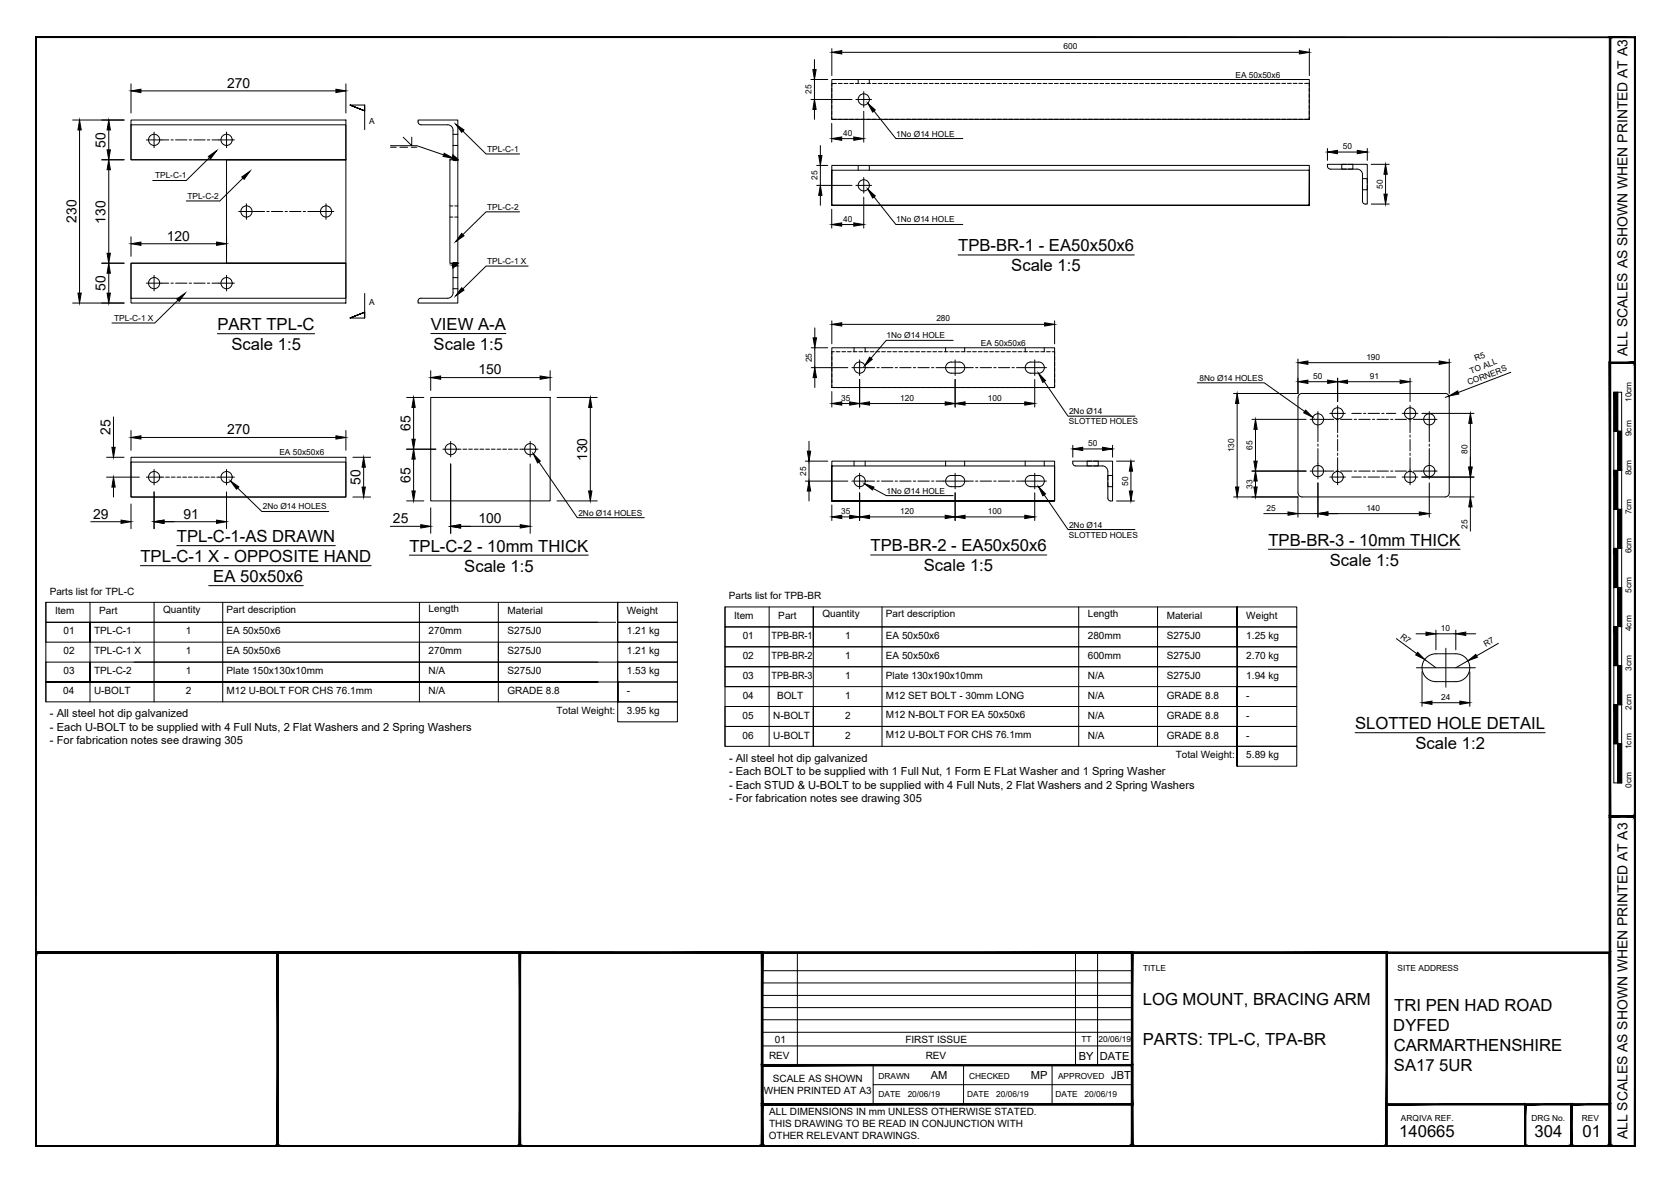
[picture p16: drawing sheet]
<svg xmlns="http://www.w3.org/2000/svg" width="420mm" height="297mm" viewBox="0 0 420 297" stroke-linecap="round" stroke-linejoin="round" font-family="sans-serif">
<defs><g id="words">
<g font-size="4.2">
<text x="240.8" y="63.2">TPB-BR-1 - EA50x50x6</text>
<text x="254.1" y="68.2">Scale 1:5</text>
<text x="54.6" y="83">PART TPL-C</text>
<text x="108.3" y="82.9">VIEW A-A</text>
<text x="58.2" y="88">Scale 1:5</text>
<text x="109" y="88">Scale 1:5</text>
<text x="44.4" y="136.2">TPL-C-1-AS DRAWN</text>
<text x="318.7" y="137.1">TPB-BR-3 - 10mm THICK</text>
<text x="35.3" y="141.3">TPL-C-1 X - OPPOSITE HAND</text>
<text x="102.9" y="138.6">TPL-C-2 - 10mm THICK</text>
<text x="116.7" y="143.7">Scale 1:5</text>
<text x="218.8" y="138.6">TPB-BR-2 - EA50x50x6</text>
<text x="232.1" y="143.6">Scale 1:5</text>
<text x="334.1" y="142.2">Scale 1:5</text>
<text x="53.6" y="146.3">EA 50x50x6</text>
<text x="55.5" y="151.3">Scale 1:5</text>
<text x="340.5" y="183.2">SLOTTED HOLE DETAIL</text>
<text x="355.7" y="188.3">Scale 1:2</text>
<text x="287.2" y="252.5">LOG MOUNT, BRACING ARM</text>
<text x="350.4" y="254">TRI PEN HAD ROAD</text>
<text x="287.2" y="262.5">PARTS: TPL-C, TPA-BR</text>
<text x="350.1" y="259">DYFED</text>
<text x="350.3" y="264.1">CARMARTHENSHIRE</text>
<text x="350.3" y="269.1">SA17 5UR</text>
<text x="351.6" y="285.7">140665</text>
<text x="385.6" y="285.7">304</text>
<text x="397.7" y="285.7">01</text>
</g>
<g font-size="3.5">
<text x="57.1" y="22">270</text>
<text x="26.5" y="37.1" transform="rotate(-90 26.5 37.1)">50</text>
<text x="19.2" y="56" transform="rotate(-90 19.2 56)">230</text>
<text x="26.5" y="56.2" transform="rotate(-90 26.5 56.2)">130</text>
<text x="41.9" y="60.5">120</text>
<text x="26.5" y="73.1" transform="rotate(-90 26.5 73.1)">50</text>
<text x="409" y="89.4" transform="rotate(-90 409 89.4)">ALL SCALES AS SHOWN WHEN PRINTED AT A3</text>
<text x="120.2" y="94.1">150</text>
<text x="27.7" y="109.3" transform="rotate(-90 27.7 109.3)">25</text>
<text x="57.1" y="109.1">270</text>
<text x="103.1" y="108.3" transform="rotate(-90 103.1 108.3)">65</text>
<text x="147.5" y="115.9" transform="rotate(-90 147.5 115.9)">130</text>
<text x="90.6" y="121.8" transform="rotate(-90 90.6 121.8)">50</text>
<text x="103.1" y="121.3" transform="rotate(-90 103.1 121.3)">65</text>
<text x="23.4" y="130.3">29</text>
<text x="46.1" y="130.3">91</text>
<text x="98.7" y="131.5">25</text>
<text x="120.2" y="131.5">100</text>
<text x="409" y="286.3" transform="rotate(-90 409 286.3)">ALL SCALES AS SHOWN WHEN PRINTED AT A3</text>
</g>
<g font-size="2.8">
<text x="12.6" y="180.3">- All steel hot dip galvanized</text>
<text x="12.6" y="183.6">- Each U-BOLT to be supplied with 4 Full Nuts, 2 Flat Washers and 2 Spring Washers</text>
<text x="12.6" y="187">- For fabrication notes see drawing 305</text>
<text x="183.2" y="191.5">- All steel hot dip galvanized</text>
<text x="183.2" y="194.8">- Each BOLT to be supplied with 1 Full Nut, 1 Form E FLat Washer and 1 Spring Washer</text>
<text x="183.2" y="198.2">- Each STUD &amp; U-BOLT to be supplied with 4 Full Nuts, 2 Flat Washers and 2 Spring Washers</text>
<text x="183.2" y="201.5">- For fabrication notes see drawing 305</text>
<text x="271.1" y="266.3">BY</text>
<text x="276.4" y="266.3">DATE</text>
<text x="233.9" y="271.1">AM</text>
<text x="259" y="271.1">MP</text>
<text x="279.3" y="271.1">JBT</text>
</g>
<g font-size="2.5">
<text x="12.5" y="149.4">Parts list for TPL-C</text>
<text x="13.8" y="154.4">Item</text>
<text x="24.9" y="154.4">Part</text>
<text x="41" y="153.9">Quantity</text>
<text x="56.9" y="153.9">Part description</text>
<text x="107.7" y="153.9">Length</text>
<text x="127.5" y="154.4">Material</text>
<text x="157.5" y="154.4">Weight</text>
<text x="183.2" y="150.6">Parts list for TPB-BR</text>
<text x="184.5" y="155.6">Item</text>
<text x="195.6" y="155.6">Part</text>
<text x="206.7" y="155.1">Quantity</text>
<text x="222.6" y="155.1">Part description</text>
<text x="273.4" y="155.1">Length</text>
<text x="293.2" y="155.6">Material</text>
<text x="313.2" y="155.6">Weight</text>
<text x="16" y="159.4">01</text>
<text x="23.6" y="159.4">TPL-C-1</text>
<text x="46.7" y="159.4">1</text>
<text x="56.9" y="159.4">EA 50x50x6</text>
<text x="107.7" y="159.4">270mm</text>
<text x="127.5" y="159.4">S275J0</text>
<text x="157.5" y="159.4">1.21 kg</text>
<text x="186.6" y="160.6">01</text>
<text x="193.9" y="160.6">TPB-BR-1</text>
<text x="212.4" y="160.6">1</text>
<text x="222.6" y="160.6">EA 50x50x6</text>
<text x="273.4" y="160.6">280mm</text>
<text x="293.2" y="160.6">S275J0</text>
<text x="313.2" y="160.6">1.25 kg</text>
<text x="16" y="164.5">02</text>
<text x="23.6" y="164.5">TPL-C-1 X</text>
<text x="46.7" y="164.5">1</text>
<text x="56.9" y="164.4">EA 50x50x6</text>
<text x="107.7" y="164.4">270mm</text>
<text x="127.5" y="164.4">S275J0</text>
<text x="157.5" y="164.4">1.21 kg</text>
<text x="186.6" y="165.6">02</text>
<text x="193.9" y="165.6">TPB-BR-2</text>
<text x="212.4" y="165.6">1</text>
<text x="222.6" y="165.6">EA 50x50x6</text>
<text x="273.4" y="165.6">600mm</text>
<text x="293.2" y="165.6">S275J0</text>
<text x="313.2" y="165.6">2.70 kg</text>
<text x="16" y="169.5">03</text>
<text x="23.6" y="169.5">TPL-C-2</text>
<text x="46.7" y="169.5">1</text>
<text x="56.9" y="169.5">Plate 150x130x10mm</text>
<text x="107.7" y="169.5">N/A</text>
<text x="127.5" y="169.4">S275J0</text>
<text x="157.5" y="169.4">1.53 kg</text>
<text x="186.6" y="170.6">03</text>
<text x="193.9" y="170.6">TPB-BR-3</text>
<text x="212.4" y="170.6">1</text>
<text x="222.6" y="170.6">Plate 130x190x10mm</text>
<text x="273.4" y="170.6">N/A</text>
<text x="293.2" y="170.6">S275J0</text>
<text x="313.2" y="170.6">1.94 kg</text>
<text x="15.9" y="174.5">04</text>
<text x="23.6" y="174.5">U-BOLT</text>
<text x="46.7" y="174.5">2</text>
<text x="56.9" y="174.3">M12 U-BOLT FOR CHS 76.1mm</text>
<text x="107.7" y="174.5">N/A</text>
<text x="127.5" y="174.5">GRADE 8.8</text>
<text x="139.8" y="179.4">Total Weight:</text>
<text x="157.5" y="179.4">3.95 kg</text>
<text x="157.5" y="174.4">-</text>
<text x="186.6" y="175.6">04</text>
<text x="195.3" y="175.6">BOLT</text>
<text x="212.4" y="175.6">1</text>
<text x="222.6" y="175.6">M12 SET BOLT - 30mm LONG</text>
<text x="273.4" y="175.6">N/A</text>
<text x="293.2" y="175.6">GRADE 8.8</text>
<text x="313.2" y="175.6">-</text>
<text x="186.6" y="185.6">06</text>
<text x="186.6" y="180.6">05</text>
<text x="194.3" y="185.6">U-BOLT</text>
<text x="194.3" y="180.6">N-BOLT</text>
<text x="212.4" y="185.6">2</text>
<text x="212.4" y="180.6">2</text>
<text x="222.6" y="185.5">M12 U-BOLT FOR CHS 76.1mm</text>
<text x="222.6" y="180.5">M12 N-BOLT FOR EA 50x50x6</text>
<text x="273.4" y="185.6">N/A</text>
<text x="273.4" y="180.6">N/A</text>
<text x="293.2" y="185.6">GRADE 8.8</text>
<text x="293.2" y="180.6">GRADE 8.8</text>
<text x="313.2" y="180.6">-</text>
<text x="313.2" y="185.6">-</text>
<text x="295.5" y="190.6">Total Weight:</text>
<text x="313.2" y="190.6">5.89 kg</text>
<text x="194.7" y="262">01</text>
<text x="227.5" y="262">FIRST ISSUE</text>
<text x="193.3" y="266.2">REV</text>
<text x="232.6" y="266.2">REV</text>
<text x="192" y="275">WHEN PRINTED AT A3</text>
<text x="194.2" y="272">SCALE AS SHOWN</text>
<text x="193.3" y="280.3">ALL DIMENSIONS IN mm UNLESS OTHERWISE STATED.</text>
<text x="193.2" y="286.3">OTHER RELEVANT DRAWINGS.</text>
<text x="193.3" y="283.3">THIS DRAWING TO BE READ IN CONJUNCTION WITH</text>
</g>
<g font-size="2.1">
<text x="267.3" y="12.4">600</text>
<text x="203.9" y="23.6" transform="rotate(-90 203.9 23.6)">25</text>
<text x="310.5" y="19.6">EA 50x50x6</text>
<text x="92.8" y="31.1">A</text>
<text x="211.9" y="34.1">40</text>
<text x="225.2" y="34.3">1No Ø14 HOLE</text>
<text x="122.4" y="38.1">TPL-C-1</text>
<text x="337.4" y="37.5">50</text>
<text x="39" y="44.8">TPL-C-1</text>
<text x="205.4" y="45.2" transform="rotate(-90 205.4 45.2)">25</text>
<text x="347.5" y="47.5" transform="rotate(-90 347.5 47.5)">50</text>
<text x="47.1" y="50">TPL-C-2</text>
<text x="122.4" y="52.7">TPL-C-2</text>
<text x="211.9" y="55.7">40</text>
<text x="225.2" y="55.9">1No Ø14 HOLE</text>
<text x="122.4" y="66.3">TPL-C-1 X</text>
<text x="92.8" y="76.7">A</text>
<text x="28.7" y="80.6">TPL-C-1 X</text>
<text x="235.3" y="80.8">280</text>
<text x="222.8" y="85">1No Ø14 HOLE</text>
<text x="246.5" y="86.8">EA 50x50x6</text>
<text x="204" y="91.1" transform="rotate(-90 204 91.1)">25</text>
<text x="301.4" y="95.7">8No Ø14 HOLES</text>
<text x="330" y="95.2">50</text>
<text x="343.4" y="90.4">190</text>
<text x="344.2" y="95.2">91</text>
<text x="369.7" y="93.9" transform="rotate(-21 369.7 93.9)">TO ALL</text>
<text x="370.8" y="90.7" transform="rotate(-21 370.8 90.7)">R5</text>
<text x="211.4" y="100.7">35</text>
<text x="226.2" y="100.7">120</text>
<text x="248.2" y="100.7">100</text>
<text x="369.1" y="96.8" transform="rotate(-21 369.1 96.8)">CORNERS</text>
<text x="409.9" y="101" transform="rotate(-90 409.9 101)">10cm</text>
<text x="268.6" y="106.6">SLOTTED HOLES</text>
<text x="268.6" y="104.1">2No Ø14</text>
<text x="273.4" y="112.1">50</text>
<text x="310.2" y="113.7" transform="rotate(-90 310.2 113.7)">130</text>
<text x="314.8" y="113.1" transform="rotate(-90 314.8 113.1)">65</text>
<text x="409.9" y="109.6" transform="rotate(-90 409.9 109.6)">9cm</text>
<text x="70.2" y="114.4">EA 50x50x6</text>
<text x="202.6" y="119.5" transform="rotate(-90 202.6 119.5)">25</text>
<text x="368.8" y="114.1" transform="rotate(-90 368.8 114.1)">80</text>
<text x="409.9" y="119.5" transform="rotate(-90 409.9 119.5)">8cm</text>
<text x="222.8" y="124">1No Ø14 HOLE</text>
<text x="283.5" y="122" transform="rotate(-90 283.5 122)">50</text>
<text x="314.8" y="122.8" transform="rotate(-90 314.8 122.8)">33</text>
<text x="66" y="128">2No Ø14 HOLES</text>
<text x="145.3" y="129.6">2No Ø14 HOLES</text>
<text x="211.4" y="129.2">35</text>
<text x="226.2" y="129.2">120</text>
<text x="248.2" y="129.2">100</text>
<text x="318.2" y="128.3">25</text>
<text x="343.4" y="128.3">140</text>
<text x="409.9" y="129.3" transform="rotate(-90 409.9 129.3)">7cm</text>
<text x="268.6" y="135.1">SLOTTED HOLES</text>
<text x="268.6" y="132.6">2No Ø14</text>
<text x="368.8" y="132.8" transform="rotate(-90 368.8 132.8)">25</text>
<text x="409.9" y="139.1" transform="rotate(-90 409.9 139.1)">6cm</text>
<text x="409.9" y="148.9" transform="rotate(-90 409.9 148.9)">5cm</text>
<text x="351.8" y="160.3" transform="rotate(36 351.8 160.3)">R7</text>
<text x="362.1" y="158.5">10</text>
<text x="409.9" y="158.6" transform="rotate(-90 409.9 158.6)">4cm</text>
<text x="373.3" y="162.7" transform="rotate(-30 373.3 162.7)">R7</text>
<text x="409.9" y="168.6" transform="rotate(-90 409.9 168.6)">3cm</text>
<text x="362.2" y="175.9">24</text>
<text x="409.9" y="178.3" transform="rotate(-90 409.9 178.3)">2cm</text>
<text x="409.9" y="188.3" transform="rotate(-90 409.9 188.3)">1cm</text>
<text x="409.9" y="198" transform="rotate(-90 409.9 198)">0cm</text>
<text x="287.3" y="243.9">TITLE</text>
<text x="351.2" y="243.9">SITE ADDRESS</text>
<text x="271.7" y="261.9">TT</text>
<text x="276.1" y="261.9">20/06/19</text>
<text x="220.8" y="271.1">DRAWN</text>
<text x="220.8" y="275.8">DATE</text>
<text x="228.1" y="275.8">20/06/19</text>
<text x="243" y="275.8">DATE</text>
<text x="243.5" y="271.1">CHECKED</text>
<text x="250.3" y="275.8">20/06/19</text>
<text x="265.2" y="275.8">DATE</text>
<text x="265.9" y="271.1">APPROVED</text>
<text x="272.6" y="275.8">20/06/19</text>
<text x="352.1" y="281.6">ARQIVA REF.</text>
<text x="384.8" y="281.6">DRG No.</text>
<text x="397.5" y="281.6">REV</text>
</g>
</g></defs>
<!-- layer: PROPOSED OTHER USER 1 -->
<g fill="#000" stroke="#000" stroke-width=".25">
<path d="M113.8 39l.5 .5h-.5zM113.8 66.7v.2zM113.9 66.7h.6l-.2 .2z"/>
<path d="M113.8 39.7l.1 .1zM113.8 39.7l.1 .1z"/>
<path d="M113.8 39.8l.2 .1zM113.8 39.8l.2 .1z"/>
<path d="M113.8 39.9l.3 .1zM113.8 39.9l.3 .1z"/>
<path d="M113.8 40l.4 .1zM113.8 40l.4 .1z"/>
<path d="M113.8 39.5l.7 .1zM113.8 39.5l.7 .1zM113.8 39.5l.1 .1z"/>
<path d="M113.9 39.6l.7 .1zM113.9 39.6l.7 .1z"/>
<path d="M113.9 39.7l.8 .1zM113.9 39.7l.8 .1z"/>
<path d="M113.9 39.8l.9 .1zM113.9 39.8l.9 .1z"/>
<path d="M114 39.9l.9 .1zM114 39.9l.9 .1z"/>
<path d="M114.1 40l.9 .1zM114.1 40l.9 .1z"/>
<path d="M113.8 40.1h.5zM113.8 40.1h.5z"/>
<path d="M113.8 40.1l.6 .1zM113.8 40.1l.6 .1z"/>
<path d="M113.8 40.2h.7zM113.8 40.2h.7z"/>
<path d="M114.2 40.1h.8zM114.2 40.1h.8z"/>
<path d="M114.3 40.1l.7 .1zM114.3 40.1l.7 .1z"/>
<path d="M114.4 40.2h.6zM114.4 40.2h.6z"/>
<path d="M113.9 66.7l-.1 .2h.5zM113.8 66.9h.5l-.5 .5z"/>
<path d="M113.8 66.6l.1 .1zM113.8 66.6l.1 .1z"/>
<path d="M113.8 66.4h.2zM113.8 66.4l.1 .1z"/>
<path d="M113.8 66.3h.3zM113.8 66.3l.2 .1z"/>
<path d="M113.8 66.3h.4zM113.8 66.3h.3z"/>
<path d="M113.8 66.2h.5zM113.8 66.2l.4 .1z"/>
<path d="M113.8 66.2h.6zM113.8 66.2h.5z"/>
<path d="M113.8 66.1h.7zM113.8 66.1l.6 .1z"/>
<path d="M113.9 66.6l.6 .1 .1-.1zM113.9 66.6l.6 .1h-.6z"/>
<path d="M113.9 66.5h.8zM113.9 66.5l.7 .1z"/>
<path d="M114 66.4h.8zM114 66.4l.7 .1z"/>
<path d="M114.1 66.3h.8zM114.1 66.3l.7 .1z"/>
<path d="M114.2 66.3h.8zM114.1 66.3h.8z"/>
<path d="M114.3 66.2h.7zM114.2 66.3h.8z"/>
<path d="M114.5 66.1l.5 .1zM114.4 66.2h.6z"/>
<path d="M114.4 66.2h.6zM114.3 66.2h.7z"/>
</g>
<g fill="none" stroke="#000" stroke-width=".25">
<path d="M209 20h120v10h-120zM32.9 30.2h54v10h-54zM32.9 31.4h54v8.8h-54zM105.8 31.4l6.7-.1a1.41 1.41 0 0 1 1.4 1.5M105.8 31.3a.84 .84 0 0 1-.7-1.1h9.9v10a.88 .88 0 0 1-1.2-.8v-6.6M56.9 40.2h30v25.9h-30zM113.1 40.2h1.9v25.9h-1.9zM113.8 40.2v-1.2l1.2 1.2M209 41.6h120v10v-8.8h-120v8.8h120h-120zM334.3 42.5h6.7M334.3 42.5a.84 .84 0 0 1-.7-1.2h10v10a.88 .88 0 0 1-1.2-.7v-6.7a1.37 1.37 0 0 0-1.4-1.4M32.9 66.1h54v10.1h-54z"/>
<path d="M32.9 66.1h54v8.9h-54zM105.8 74.9a.71 .71 0 0 0-.7 .7v.6h9.9v-10.1a.88 .88 0 0 0-1.2 .8l.1 6.6a1.41 1.41 0 0 1-1.4 1.5h-6.7M113.8 66.1v1.3l1.2-1.3M108.2 99.9h30v26h-30zM209 87.4h56v10h-56zM241 91h-2a1.41 1.41 0 0 0-1.4 1.4 1.41 1.41 0 0 0 1.4 1.4h2M241 91a1.41 1.41 0 0 1 1.4 1.4 1.41 1.41 0 0 1-1.4 1.4M258.2 91.2a4.8 4.8 0 0 1 3.3-.2 1.41 1.41 0 0 1 .9 1.6 1.41 1.41 0 0 1-1.4 1.2h-2a1.41 1.41 0 0 1-1.3-1 1.41 1.41 0 0 1 .5-1.6zM326.5 99.2l.7-.3h36a1.01 1.01 0 0 1 1 1v24a1.01 1.01 0 0 1-1 1h-36a1.04 1.04 0 0 1-1-1v-24zM32.9 114.9h54v10h-54zM32.9 116.1h54v8.8h-54zM209 115.9h56v10h-56h56v-8.8h-56v8.8z"/>
<path d="M241 119.5h-2a1.41 1.41 0 0 0-1.4 1.4 1.41 1.41 0 0 0 1.4 1.4h2M241 119.5a1.41 1.41 0 0 1 1.4 1.4 1.41 1.41 0 0 1-1.4 1.4M258.2 119.8a4.8 4.8 0 0 1 3.3-.2 1.41 1.41 0 0 1 .9 1.5 1.41 1.41 0 0 1-1.4 1.2h-2a1.41 1.41 0 0 1-1.3-1 1.41 1.41 0 0 1 .5-1.5zM270.3 117.1h6.7a1.41 1.41 0 0 1 1.4 1.4v6.7a.71 .71 0 0 0 .7 .7M270.3 117.1a.71 .71 0 0 1-.7-.7v-.5h10v10h-.5M358.4 165.3a3.5 3.5 0 0 1 2.4-1h5a3.5 3.5 0 0 1 3.5 3.5 3.5 3.5 0 0 1-3.5 3.5h-5a3.5 3.5 0 0 1-3.2-2.2 3.5 3.5 0 0 1 .8-3.8z"/>
<circle cx="38.7" cy="35.1" r="1.41"/>
<circle cx="56.9" cy="35.1" r="1.41"/>
<circle cx="217.1" cy="25" r="1.41"/>
<circle cx="61.9" cy="53.1" r="1.41"/>
<circle cx="81.9" cy="53.1" r="1.41"/>
<circle cx="217.1" cy="46.6" r="1.41"/>
<circle cx="38.7" cy="71.2" r="1.41"/>
<circle cx="56.9" cy="71.2" r="1.41"/>
<circle cx="216" cy="92.4" r="1.41"/>
<circle cx="38.7" cy="119.9" r="1.41"/>
<circle cx="56.9" cy="119.9" r="1.41"/>
<circle cx="113.3" cy="112.9" r="1.41"/>
<circle cx="133.2" cy="112.9" r="1.41"/>
<circle cx="331.2" cy="118.4" r="1.41"/>
<circle cx="331.2" cy="105.4" r="1.41"/>
<circle cx="336.1" cy="103.9" r="1.41"/>
<circle cx="336.1" cy="119.9" r="1.41"/>
<circle cx="354.3" cy="119.9" r="1.41"/>
<circle cx="354.3" cy="103.9" r="1.41"/>
<circle cx="359.2" cy="118.4" r="1.41"/>
<circle cx="359.2" cy="105.4" r="1.41"/>
<circle cx="216" cy="120.9" r="1.41"/>
</g>
<!-- layer: TEXT AND DIMENSIONS -->
<g fill="none" stroke="#000" stroke-width=".25">
<path d="M203.8 20h4.2M204.7 15v2.5M204.7 20v5M209 12.2v6.8M211.5 13.1h115M329 12.2v6.8M18.3 30.2h12.9M20 32.7v41M27.3 32.7v5M32.9 21.1v7.3M35.4 22.8h49M36.8 35.2h3.9"/>
<path d="M38.7 33.2v3.9M52.6 39.6l-5.8 5.8h-8.4M55 35.2h3.9M56.9 33.2v3.9M86.9 21.1v7.3M91.6 26.4v1.5l-3.7-1.5 3.7 1.5-3.7-1.5h3.7v6.2M98.1 36.6h6.7l6.7 2.3M98.1 37h1.5M100.5 37h1.9M101.3 34.5l2.2 2.1v-2.1M103.4 37h1.4M116.3 33l5.8 5.7h8.5"/>
<path d="M203.8 25h10.3M204.7 27.5v2.5M206.1 36.6v2.5M209 31v4.7M211.5 34.8h3.1M215.1 25h3.9M217.1 23v4M217.1 28v7.7M219.6 27.9l5.5 6.9h16.8M333.6 37.3v3M336.1 38.2h5M343.6 37.3v3"/>
<path d="M25.6 40.2h5.6M27.3 42.7v20.9M32.9 59.5v4.9M56.9 59.5v4.9M60 53.1h3.9M61.1 44.8l-5.9 5.7h-8.4M61.9 51.2v3.9M80 53.1h3.9M81.9 51.2v3.9M130.6 53.2h-8.5l-5.8 5.7M205.2 46.6h8.9M205.2 41.6h2.8"/>
<path d="M206.1 41.6v5M206.1 49.1v2.5M209 52.6v4.7M211.5 56.4h3.1M215.1 46.6h3.9M217.1 44.6v3.9M217.1 49.6v7.7M219.6 49.5l5.5 6.9h16.8M344.6 51.3h4.5M344.6 41.3h4.5M348.2 43.8v5M18.3 76.2h12.9"/>
<path d="M25.6 66.1h5.6M27.3 68.7v5M35.4 61.3h19M36.8 71.2h3.9M38.7 69.2v3.9M44.7 75.4l-5.8 5.8h-10.8M55 71.2h3.9M56.9 69.2v3.9M91.6 73.7v6.2h-3.7l3.7-1.4-3.7 1.4 3.7-1.4v1.4M132.7 66.9h-10.6l-5.8 5.7M240.8 64.1h44.2M54.6 83.9h24.5"/>
<path d="M102.2 99.9h4.3M108.2 93.2v4.9M108.3 83.8h18.8M110.7 94.9h25M138.2 93.2v4.9M140 99.9h10.1M203.9 92.4h9.1M203.9 87.4h4.1M204.8 82.4v2.5M204.8 87.4v5M204.8 94.9v2.5M209 80.6v5.8"/>
<path d="M209 98.4v3.9M211.5 81.5h51M214.1 92.4h3.9M216 90.4v4M216 95.4v6.9M237.1 92.4h5.9M239.5 85.5h-16.8l-3.8 4.5M240 90.4v4M240 95.4v6.9M257.1 92.4h5.9M260 90.4v4M260 95.4v6.9"/>
<path d="M262.4 95.9l6 8.7h16.8M265 80.6v5.8M300.8 96.2h16.9l10.1 7.2M326.2 90.2v8.7h-16.2M328.7 95.9h4.9M328.7 91.1h33M336.1 95v5.9M338.6 95.9h13.2M354.3 95v5.9M364.1 99.5l-.9 .4M364.2 90.2v8.7M379.7 93.6l-13.3 5"/>
<path d="M26.8 119.9h8.2M26.8 114.9h4.4M28.5 104.8v7.6M32.9 108.2v5M35.4 109.9h49M36.8 119.9h3.9M38.7 118v3.9M55 119.9h3.9M56.9 118v3.9M86.9 108.2v5M88.7 114.9h4.4M91.4 117.4v5"/>
<path d="M102.2 112.9h7.3M103.9 102.4v8M103.9 115.4v8M111.3 112.9h3.9M113.2 110.9v3.9M113.2 116.6v17.4M131.3 112.9h3.9M133.2 110.9v3.9M133.2 116.6v17.4M135.4 116.1l9.7 14h16.8M148.3 102.4v21M202.4 115.9h5.6"/>
<path d="M203.3 110.9v2.5M203.3 115.9v5M211.5 101.4h2M216 118.9v4M218.5 101.4h19M240 118.9v4M242.5 101.4h15M260 118.9v4M269.6 111.9v3M272.1 112.8h5M279.6 111.9v3M280.6 115.9h4.5"/>
<path d="M284.2 118.4v5M310.9 101.4v21M314.6 105.4h13.6M314.6 118.4h13.6M315.5 107.9v8M329.2 105.4h3.9M329.2 118.4h3.9M331.2 103.4v3.9M331.2 116.4v4M334.2 103.9h3.9M334.2 119.9h3.9M336.1 101.9v4"/>
<path d="M336.1 117.9v3.9M352.4 103.9h3.9M352.4 119.9h3.9M354.3 101.9v4M354.3 117.9v3.9M357.2 105.4h3.9M357.2 118.4h3.9M357.3 103.9h13.1M357.3 119.9h13.1M359.2 103.4v3.9M359.2 116.4v4M369.5 106.4v11"/>
<path d="M369.5 119.9v5M22.8 131.1h7.6M28.5 122.4v2.5M32.9 126.7v6.2M38.7 123.6v9.3M41.2 131.1h13.2M44.4 137.1h39.9M56.9 123.6v9.3M59.7 122.6l6.1 5.9h16.8M88.7 124.9h4.4M98.1 132.3h7.6M102.2 125.9h4.3"/>
<path d="M102.9 139.5h44.9M108.2 127.6v6.4M115.7 132.3h15M140 125.9h10.1M202.4 120.9h10.6M203.3 123.4v2.5M209 126.9v3.9M211.5 129.9h2M214.1 120.9h3.9M216 123.8v7M218.5 129.9h19M218.8 139.5h44.2"/>
<path d="M219.4 122.8l3.3 1.7h16.8M237.1 120.9h5.9M240 123.8v7M242.5 129.9h15M257.1 120.9h5.9M260 123.8v7M262.4 124.4l6 8.7h16.8M280.6 125.9h4.5M310 124.9h16.2v5.1M315.5 120.9v1.5M317.6 129.1h6.1M318.7 138h48.2"/>
<path d="M326.2 129.1h5M331.2 121.3v8.7M333.7 129.1h23M359.2 121.3v8.7M364.2 124.9h6.2M369.5 127.4v6.1M11.5 151.4v25M22.6 151.4v5M35.3 142.2h58M38.7 151.4v25M52.4 147.2h23.8M56 151.4v25"/>
<path d="M105.4 151.4v25M125.2 151.4v25M155.2 151.4h-143.7v5h138.7M155.2 151.4v15h15v-5h-158.7v-5h143.2M155.2 151.4h15v5h-15zM155.2 156.4h15v5h-15zM182.2 157.5h128.7h-106.5v5h-22.2zM182.2 152.5v20.1M193.3 152.5v35.1M221.6 152.5v35.1M271.1 152.5v35.1M290.9 152.5v35.1"/>
<path d="M310.9 157.5v5v-5M310.9 157.5h15v5h-15zM310.9 152.5h-106.5v5h-22.2v-5h22.2v10M310.9 152.5v5h15v-5h-15v5M310.9 152.5v15.1M355.8 159.3h2.5M360.8 158.4v4.9M360.8 159.3h5M365.8 158.4v4.9M368.3 159.3h2.5M22.6 161.4v-5v10M22.6 166.4v5v-5"/>
<path d="M22.6 171.4v5M33.7 171.4h-22.2h138.7M33.7 171.4h121.5v5M33.7 171.4h116.5M33.7 166.4h116.5M150.2 171.4h-138.7v5h143.7M155.2 166.4h-143.7v5h22.2M155.2 171.4v5zM155.2 166.4h15v5h-15zM155.2 171.4h15v5h-15zM155.2 176.4h15v5h-15zM155.2 166.4v5"/>
<path d="M182.2 177.5v10.1M204.4 162.5v5.1h-22.2v-5.1h128.7M204.4 177.5h106.5v5.1M204.4 177.5v10.1M204.4 162.5h106.5M310.9 177.5h-106.5h106.5M310.9 167.6h-128.7v5h22.2M310.9 177.5h-128.7v5.1h128.7M310.9 172.6h-128.7v4.9h22.2M310.9 162.5h15v5.1h-15zM310.9 167.6v5h15v-5h-15v5M310.9 172.6v4.9h15v-4.9h-15v4.9"/>
<path d="M310.9 177.5v5.1h15v-5.1h-15v5.1M310.9 167.6h-106.5v9.9M350.9 160.5l5.1 3.8M355.9 167.8h14.8M357.3 168.8v8.7M358 165.7l2.8 2.1M359.8 176.6h7M363.3 162.9v9.8M368.9 166.1l-3.1 1.7M369.3 168.8v8.7M376.5 161.7l-5.5 3.1M204.4 182.6h106.5v5"/>
<path d="M310.9 182.6h-128.7v5h128.7M310.9 182.6v5h15v-5h-15v5M310.9 187.6h15v5h-15zM340.5 184.1h47.8"/>
</g>
<!-- layer: PROPOSED OTHER USER 1 - HIDDEN -->
<g fill="none" stroke="#000" stroke-width=".25">
<path d="M215.7 20v1M218.4 20v1M40.7 35.2h1.7M43 35.2h.5M44.1 35.2h2.9M47.5 35.2h.6M48.7 35.2h2.8M52.1 35.2h.6M53.3 35.2h1.7M113.8 36.6h1.2M113.8 33.8h1.2M209 29.3v.7h1.2"/>
<path d="M209 22.2v.9M209 23.6v.9M209 25v1M209 26.4v1M209 27.9v.9M210.2 21h-1.2v.7M210.7 30h.9M210.7 21h.9M212.1 21h.9M212.1 30h.9M213.5 30h1M213.5 21h1"/>
<path d="M215 21h.9M215 30h.9M216.4 30h.9M216.4 21h.9M217.8 21h1M217.8 30h1M219.2 30h1M219.3 21h.9M220.7 21h.9M220.7 30h.9M222.1 30h.9M222.1 21h1"/>
<path d="M223.5 21h1M223.5 30h1M224.9 30h1M225 21h.9M226.4 21h.9M226.4 30h.9M227.8 30h1M227.8 21h1M229.2 21h1M229.2 30h1M230.7 30h.9M230.7 21h.9"/>
<path d="M232.1 21h1M232.1 30h1M233.5 30h1M233.5 21h1M235 21h.9M235 30h.9M236.4 30h.9M236.4 21h.9M237.8 21h1M237.8 30h1M239.2 30h1M239.3 21h.9"/>
<path d="M240.7 21h.9M240.7 30h.9M242.1 30h.9M242.1 21h1M243.5 21h1M243.5 30h1M244.9 30h1M245 21h.9M246.4 21h.9M246.4 30h.9M247.8 30h1M247.8 21h1"/>
<path d="M249.2 21h1M249.2 30h1M250.7 30h.9M250.7 21h.9M252.1 21h1M252.1 30h1M253.5 30h1M253.5 21h1M255 21h.9M255 30h.9M256.4 30h.9M256.4 21h1"/>
<path d="M257.8 21h1M257.8 30h1M259.2 30h1M259.3 21h.9M260.7 21h.9M260.7 30h.9M262.1 30h.9M262.1 21h1M263.5 21h1M263.5 30h1M265 30h.9M265 21h.9"/>
<path d="M266.4 21h.9M266.4 30h.9M267.8 30h1M267.8 21h1M269.2 21h1M269.2 30h1M270.7 30h.9M270.7 21h.9M272.1 21h1M272.1 30h1M273.5 30h1M273.5 21h1"/>
<path d="M275 21h.9M275 30h.9M276.4 30h.9M276.4 21h1M277.8 21h1M277.8 30h1M279.2 30h1M279.3 21h.9M280.7 21h.9M280.7 30h.9M282.1 30h.9M282.1 21h1"/>
<path d="M283.5 21h1M283.5 30h1M285 30h.9M285 21h.9M286.4 21h.9M286.4 30h.9M287.8 30h1M287.8 21h1M289.2 21h1M289.2 30h1M290.7 30h.9M290.7 21h.9"/>
<path d="M292.1 21h1M292.1 30h1M293.5 30h1M293.5 21h1M295 21h.9M295 30h.9M296.4 30h.9M296.4 21h1M297.8 21h1M297.8 30h1M299.2 30h1M299.3 21h.9"/>
<path d="M300.7 21h.9M300.7 30h.9M302.1 30h1M302.1 21h1M303.5 21h1M303.5 30h1M305 30h.9M305 21h.9M306.4 21h.9M306.4 30h.9M307.8 30h1M307.8 21h1"/>
<path d="M309.3 21h.9M309.3 30h.9M310.7 30h.9M310.7 21h.9M312.1 21h1M312.1 30h1M313.5 30h1M313.5 21h1M315 21h.9M315 30h.9M316.4 30h.9M317.4 21h-1"/>
<path d="M317.8 21h1M317.8 30h1M319.2 30h1M319.3 21h.9M320.7 21h.9M320.7 30h.9M322.1 30h1M322.1 21h1M323.5 21h1M323.5 30h1M325 30h.9M325 21h.9"/>
<path d="M326.4 21h.9M326.4 30h.9M327.8 21h1.2v.7M329 29.3v.7h-1.2M329 22.1v1M329 23.6v.9M329 25v.9M329 26.4v1M329 27.8v1M63.9 53.1h2.6M67.1 53.1h.5M68.2 53.1h2.9"/>
<path d="M71.6 53.1h.6M72.8 53.1h2.8M76.2 53.1h.6M77.4 53.1h2.6M113.1 54.5h.7M113.1 51.8h.7M114.3 54.5h.7M114.3 51.8h.7M215.7 41.6v1.2M218.4 41.6v1.2M338.3 41.3h-1.1v1.2h1.1M338.8 41.3h1.2v1.2h-1.2"/>
<path d="M342.4 46.5v1.2h1.2v-1.2M342.4 46.1v-1.2h1.2v1.2M40.7 71.2h1.7M43 71.2h.5M44.1 71.2h2.9M47.5 71.2h.6M48.7 71.2h2.8M52.1 71.2h.6M53.3 71.2h1.7M113.8 72.6h1.2M113.8 69.8h1.2M209 96.7v.7h.6"/>
<path d="M209 89.6v.9M209 91v.9M209 92.4v1M209 93.9v.9M209 95.3v.9M209.6 88.4h-.6v.7M210.1 88.4h1M210.1 97.4h1M211.5 88.4h1M211.5 97.4h1M213 88.4h.9M213 97.4h.9"/>
<path d="M214.4 88.4h1M214.4 97.4h1M214.6 87.4v1M215.8 88.4h1M215.8 97.4h1M217.3 88.4h.9M217.3 97.4h.9M217.4 87.4v1M218 92.4h1.8M218.7 88.4h.9M218.7 97.4h.9M220.1 88.4h1"/>
<path d="M220.1 97.4h1M220.4 92.4h.5M221.5 92.4h2.9M221.5 88.4h1M221.5 97.4h1M223 88.4h.9M223 97.4h.9M224.4 88.4h.9M224.4 97.4h.9M224.9 92.4h.6M225.8 88.4h1M225.8 97.4h1"/>
<path d="M226.1 92.4h2.8M227.3 88.4h.9M227.3 97.4h.9M228.7 88.4h.9M228.7 97.4h.9M229.5 92.4h.6M230.1 88.4h1M230.1 97.4h1M230.7 92.4h2.8M231.5 88.4h1M231.5 97.4h1M233 88.4h.9"/>
<path d="M233 97.4h.9M234.1 92.4h.6M234.4 88.4h1M234.4 97.4h1M235.2 92.4h1.9M235.8 88.4h1M235.8 97.4h1M237.3 88.4h.9M237.3 97.4h.9M237.6 87.4v1M238.7 88.4h.9M238.7 97.4h.9"/>
<path d="M240.1 88.4h1M240.1 97.4h1M241.5 88.4h1M241.5 97.4h1M242.4 87.4v1M243 88.4h.9M243 97.4h.9M243 92.4h1.6M244.4 88.4h.9M244.4 97.4h.9M245.2 92.4h.5M245.8 88.4h1"/>
<path d="M245.8 97.4h1M246.3 92.4h2.9M247.3 88.4h.9M247.3 97.4h.9M248.7 88.4h.9M248.7 97.4h.9M249.7 92.4h.6M250.1 88.4h1M250.1 97.4h1M250.9 92.4h2.8M251.6 88.4h.9M251.6 97.4h.9"/>
<path d="M253 88.4h.9M253 97.4h.9M254.3 92.4h.6M254.4 88.4h1M254.4 97.4h1M255.4 92.4h1.7M255.8 88.4h1M255.8 97.4h1M257.3 88.4h.9M257.3 97.4h.9M257.6 87.4v1M258.7 88.4h.9"/>
<path d="M258.7 97.4h.9M260.1 88.4h1M260.1 97.4h1M261.5 88.4h1M261.5 97.4h1M262.4 87.4v1M263 88.4h.9M263 97.4h.9M264.4 88.4h.6v.7M265 96.7v.7h-.6M265 89.6v.9M265 91v.9"/>
<path d="M265 92.4v1M265 93.9v.9M265 95.3v.9M40.7 119.9h.5M41.6 119.9h1M43.1 119.9h.9M44.5 119.9h.9M45.9 119.9h1M47.3 119.9h1M48.8 119.9h.9M50.2 119.9h.9M51.6 119.9h1"/>
<path d="M53.1 119.9h.9M54.5 119.9h.5M115.2 112.9h.7M116.3 112.9h1M117.8 112.9h.9M119.2 112.9h.9M120.6 112.9h1M122.1 112.9h.9M123.5 112.9h.9M124.9 112.9h1M126.3 112.9h1M127.8 112.9h.9"/>
<path d="M129.2 112.9h.9M130.6 112.9h.7M214.6 115.9v1.2M217.4 115.9v1.2M237.6 115.9v1.2M242.4 115.9v1.2M257.6 115.9v1.2M262.4 115.9v1.2M274.3 115.9h-1.1v1.2h1.1M274.8 115.9h1.2v1.2h-1.2M331.2 107.3v3.7M331.2 111.6v.6"/>
<path d="M331.2 112.7v3.7M333.1 118.4h2.1M333.1 105.4h2.1M335.7 118.4h.6M335.7 105.4h.6M336.1 105.9v2.8M336.1 109.3v.6M336.1 110.4v2.9M336.1 113.9v.5M336.1 115v2.9M336.9 118.4h2.8M336.9 105.4h2.8"/>
<path d="M339.7 119.9h2.4M339.7 103.9h2.4M340.3 118.4h.6M340.3 105.4h.6M341.4 118.4h2.9M341.4 105.4h2.9M342.7 119.9h.5M342.7 103.9h.5M343.8 119.9h2.9M343.8 103.9h2.9M344.9 118.4h.5M344.9 105.4h.5"/>
<path d="M346 118.4h2.9M346 105.4h2.9M347.2 119.9h.6M347.2 103.9h.6M348.4 119.9h2.4M348.4 103.9h2.4M349.4 118.4h.6M349.4 105.4h.6M350.6 118.4h2.8M350.6 105.4h2.8M354 118.4h.6M354 105.4h.6"/>
<path d="M354.3 105.9v2.8M354.3 109.3v.6M354.3 110.4v2.9M354.3 113.9v.5M354.3 115v2.9M355.2 118.4h2M355.2 105.4h2M359.2 107.3v3.7M359.2 111.6v.6M359.2 112.7v3.7M218 120.9h1.8M220.4 120.9h.5"/>
<path d="M221.5 120.9h2.9M224.9 120.9h.6M226.1 120.9h2.8M229.5 120.9h.6M230.7 120.9h2.8M234.1 120.9h.6M235.2 120.9h1.9M243 120.9h1.6M245.2 120.9h.5M246.3 120.9h2.9M249.7 120.9h.6M250.9 120.9h2.8"/>
<path d="M254.3 120.9h.6M255.4 120.9h1.7M278.4 121.1v1.2h1.2v-1.2M278.4 120.7v-1.2h1.2v1.2"/>
</g>
<!-- layer: TEXT AND DIMENSIONS -->
<g fill="#000" stroke="#000" stroke-width=".25">
<path d="M204.3 17.5h.8l-.4 2.5zM209 13.1l2.5-.4v.9zM326.5 12.7l2.5 .4-2.5 .5zM20 30.2l.4 2.5h-.8zM27.3 30.2l.4 2.5h-.8zM26.9 37.7h.8l-.4 2.5zM32.9 22.8l2.5-.4v.9zM52.4 39.3l2-1.4-1.5 2zM84.4 22.4l2.5 .4-2.5 .5zM111.6 38.5l2.2 1.2-2.5-.4zM114.5 31.2l2.1 1.5-.6 .6zM204.7 25l.4 2.5h-.8z"/>
<path d="M205.7 39.1h.9l-.5 2.5zM209 34.8l2.5-.4v.9zM214.6 34.4l2.5 .4-2.5 .5zM218.1 26l1.8 1.6-.6 .6zM333.6 38.2l2.5-.4v.8zM341.1 37.8l2.5 .4-2.5 .4zM27.3 40.2l.4 2.5h-.8zM60.8 44.5l2-1.5-1.5 2.1zM116 58.7l.6 .6-2.1 1.4zM206.1 46.6l.5 2.5h-.9zM209 56.4l2.5-.4v.8zM214.6 56l2.5 .4-2.5 .4z"/>
<path d="M218.1 47.5l1.8 1.7-.6 .6zM347.8 48.8h.8l-.4 2.5zM348.2 41.3l.4 2.5h-.8zM19.6 73.7h.8l-.4 2.5zM26.9 63.6h.8l-.4 2.5zM27.3 66.1l.4 2.6h-.8zM26.9 73.7h.8l-.4 2.5zM32.9 61.3l2.5-.5v.9zM44.4 75.1l2.1-1.4-1.5 2zM54.4 60.8l2.5 .5-2.5 .4zM116 72.3l.6 .6-2.1 1.5zM108.2 94.9l2.5-.4v.8z"/>
<path d="M135.7 94.5l2.5 .4-2.5 .4zM204.8 92.4l.4 2.5h-.9zM204.3 84.9h.9l-.4 2.5zM209 81.5l2.5-.4v.8zM218.6 89.8l.6 .5-2 1.6zM261 93.8l1.7 1.8-.6 .5zM262.5 81.1l2.5 .4-2.5 .4zM326.2 95.9l2.5-.4v.9zM326.2 91.1l2.5-.4v.9zM333.6 95.5l2.5 .4-2.5 .5zM336.1 95.9l2.5-.4v.9zM351.8 95.5l2.5 .4-2.5 .5z"/>
<path d="M361.7 90.7l2.5 .4-2.5 .5zM364.1 99.5l2.2-1.3 .3 .8zM28.1 112.4h.8l-.4 2.5zM32.9 109.9l2.5-.4v.8zM84.4 109.5l2.5 .4-2.5 .4zM91.4 114.9l.4 2.5h-.8zM103.9 112.9l.4 2.5h-.8zM103.9 99.9l.4 2.5h-.8zM103.5 110.4h.8l-.4 2.5zM134 114l1.8 1.9-.7 .4zM148.3 99.9l.4 2.5h-.8zM202.9 113.4h.8l-.4 2.5z"/>
<path d="M209 101.4l2.5-.4v.8zM213.5 101l2.5 .4-2.5 .4zM216 101.4l2.5-.4v.8zM237.5 101l2.5 .4-2.5 .4zM240 101.4l2.5-.4v.8zM257.5 101l2.5 .4-2.5 .4zM269.6 112.8l2.5-.4v.8zM277.1 112.4l2.5 .4-2.5 .4zM284.2 115.9l.4 2.5h-.8zM310.9 98.9l.4 2.5h-.8zM315.1 115.9h.8l-.4 2.5zM315.5 105.4l.4 2.5h-.8z"/>
<path d="M328.1 103.1l1.8 1.8-2.3-1.2zM369.1 117.4h.8l-.4 2.5zM369.5 103.9l.4 2.5h-.8zM28.5 119.9l.4 2.5h-.8zM30.4 130.7l2.5 .4-2.5 .4zM38.7 131.1l2.5-.4v.8zM54.4 130.7l2.5 .4-2.5 .4zM57.9 120.9l2.1 1.4-.6 .6zM91 122.4h.8l-.4 2.5zM103.5 123.4h.8l-.4 2.5zM105.7 131.8l2.5 .5-2.5 .4zM113.2 132.3l2.5-.5v.9z"/>
<path d="M130.7 131.8l2.5 .5-2.5 .4zM147.9 123.4h.8l-.4 2.5zM203.3 120.9l.4 2.5h-.8zM209 129.9l2.5-.4v.8zM213.5 129.5l2.5 .4-2.5 .4zM216 129.9l2.5-.4v.8zM217.2 121.6l2.4 .8-.4 .7zM237.5 129.5l2.5 .4-2.5 .4zM240 129.9l2.5-.4v.8zM257.5 129.5l2.5 .4-2.5 .4zM261 122.3l1.7 1.8-.6 .5zM283.8 123.4h.8l-.4 2.5z"/>
<path d="M310.5 122.4h.8l-.4 2.5zM315.5 118.4l.4 2.5h-.8zM315.1 122.4h.8l-.4 2.5zM323.7 128.7l2.5 .4-2.5 .4zM331.2 129.1l2.5-.4v.8zM356.7 128.7l2.5 .4-2.5 .4zM369.5 124.9l.4 2.5h-.8zM358.3 158.9l2.5 .4-2.5 .4zM365.8 159.3l2.5-.4v.8zM356.2 163.9l1.8 1.8-2.2-1.1zM357.3 176.6l2.5-.4v.8zM366.8 176.2l2.5 .4-2.5 .4z"/>
<path d="M368.9 166.1l1.9-1.6 .4 .7z"/>
</g>
<!-- layer: 0 -->
<g fill="none" stroke="#000" stroke-width=".25">
<path d="M405.5 98.6h2v98.1h-2zM406.5 98.6v98.1M405.5 118.2h2M405.5 108.4h2M405.5 137.8h2M405.5 128h2M405.5 157.5h2M405.5 147.7h2M405.5 177.1h2M405.5 167.3h2M405.5 186.9h2M200.4 239.4v28.3"/>
<path d="M270.3 239.4v28.3M275.8 239.4v28.3M191.5 250.1h93M191.5 247h93M191.5 243.9h93M191.5 256.3h93M191.5 253.2h93M191.5 259.4h93M191.5 262.8h93M219.4 267.7v9.8M219.4 272.6h65.1M242.1 267.7v9.8"/>
<path d="M264.4 267.7v9.8"/>
</g>
<g fill="#000" stroke="#000" stroke-width=".25">
<path d="M8.9 9.3l.2 .1h401.6zM8.9 9.3h402l-.2 .1z"/>
<path d="M404.4 9.3l.3 .1zM404.4 9.3l.3 .1-.3 278.6zM404.7 9.4l-.3 278.6 .3-.1zM404.4 288l.3-.1z"/>
<path d="M404.6 9.3l.1 .1h6zM404.6 9.3h6.3l-.2 .1z"/>
<path d="M410.7 9.4v278.5l.2-278.6zM410.9 9.3v278.7l-.2-.1z"/>
<path d="M410.7 9.4v278.5l.2-278.6zM410.9 9.3v278.7l-.2-.1z"/>
<path d="M404.4 91l.3 .3 6.2-.3zM404.7 91.3l6.2-.3-.2 .3zM410.9 91l-.2 .3z"/>
<path d="M404.4 91l.3 114v-113.7zM404.4 91l.3 114-.3 .3z"/>
<path d="M405.5 98.6l1 9.8v-9.8zM405.5 98.6l1 9.8h-1z"/>
<path d="M410.9 91.1l-.2 .2 .2 113.9zM410.7 91.3l.2 113.9-.2-.2zM410.7 205l.2 .3zM404.7 205h6l.2 .3zM404.7 205l-.3 .3h6.5z"/>
<path d="M405.5 118.2l1 9.8v-9.8zM405.5 118.2l1 9.8h-1z"/>
<path d="M406.5 108.4l1 9.8v-9.8zM406.5 108.4l1 9.8h-1z"/>
<path d="M405.5 137.8l1 9.8v-9.8zM405.5 137.8l1 9.8h-1z"/>
<path d="M406.5 128l1 9.8v-9.8zM406.5 128l1 9.8h-1z"/>
<path d="M405.5 157.5l1 9.8v-9.8zM405.5 157.5l1 9.8h-1z"/>
<path d="M406.5 147.6l1 9.9v-9.9zM406.5 147.6l1 9.9h-1z"/>
<path d="M405.5 177.1l1 9.8v-9.8zM405.5 177.1l1 9.8h-1z"/>
<path d="M406.5 167.3l1 9.8v-9.8zM406.5 167.3l1 9.8h-1z"/>
<path d="M406.5 186.9l1 9.8v-9.8zM406.5 186.9l1 9.8h-1z"/>
<path d="M404.4 205l.3 .3 6.2-.3zM404.7 205.3l6.2-.3-.2 .3zM410.9 205l-.2 .3z"/>
<path d="M410.9 205.1l-.2 .2 .2 82.7zM410.7 205.3l.2 82.7-.2-.1zM410.7 287.9l.2 .1z"/>
<path d="M8.9 239.2l.2 .4zM8.9 239.2l395.5 .4h-395.3zM8.9 239.2l395.5 .4 .3-.4z"/>
<path d="M9.1 239.6h60.5l.3-.4zM8.9 239.2h61l-60.8 .4zM8.9 239.2l.2 .4z"/>
<path d="M69.9 239.6h60.6l.3-.4zM69.6 239.2h61.2l-60.9 .4zM69.6 239.2l.3 48.7v-48.3zM69.6 239.2l.3 48.7-.3 .1zM69.6 288l.3-.1z"/>
<path d="M130.8 239.6h60.5l.4-.4zM130.5 239.2h61.2l-60.9 .4zM130.5 239.2l.3 48.7v-48.3zM130.5 239.2l.3 48.7-.3 .1zM130.5 288l.3-.1z"/>
<path d="M191.7 239.6h92.6l.4-.4zM191.3 239.2h93.4l-93 .4zM191.3 239.2l.4 48.7v-48.3zM191.3 239.2l.4 48.7-.4 .1zM191.3 288l.4-.1z"/>
<path d="M284.7 239.6h63.6l.3-.4zM284.3 239.2h64.3l-63.9 .4zM284.3 239.2l.4 48.7v-48.3zM284.3 239.2l.4 48.7-.4 .1zM284.3 288l.4-.1z"/>
<path d="M404.7 239.2l-.3 .4 .3 48.4zM404.4 239.6l.3 48.4-.3-.1zM404.4 287.9l.3 .1z"/>
<path d="M191.3 277.3l.4 .4 93-.4zM191.7 277.7l93-.4-.4 .4zM284.7 277.3l-.4 .4 .4 10.3zM284.3 277.7l.4 10.3-.4-.1zM284.3 287.9l.4 .1z"/>
<path d="M191.3 277.7h93.4l-.4-.4zM191.3 277.7l.4-.4h92.6zM191.3 267.5v10.2l.4-.4zM191.3 267.5l.4 .4v9.4zM191.3 267.5l.4 .4 93-.4zM191.7 267.9l93-.4-.4 .4zM284.7 267.5l-.4 .4 .4 9.8zM284.3 267.9l.4 9.8-.4-.4z"/>
<path d="M383.1 277.3l.3 .4 11.7-.4zM383.4 277.7l11.7-.4-.4 .4zM394.7 277.7l.4 10.3v-10.7zM394.7 277.7l.4 10.3-.4-.1zM394.7 287.9l.4 .1z"/>
<path d="M348.5 277.7h34.8v-.4zM348.5 277.3h34.8l-34.8 .4z"/>
<path d="M394.7 277.3l.4 .4 9.6-.4zM395.1 277.7l9.6-.4-.3 .4zM404.7 277.3l-.3 .4 .3 10.3zM404.4 277.7l.3 10.3-.3-.1zM404.4 287.9l.3 .1z"/>
<path d="M9.1 9.4l-.2 278.6 .2-.1zM8.9 9.3l.2 .1-.2 278.6z"/>
<path d="M9.1 239.6l-.2 48.4 .2-.1zM8.9 239.4l.2 .2-.2 48.4z"/>
<path d="M9.1 287.9l60.7 .1-.2-.1zM9.1 287.9l60.7 .1h-60.9z"/>
<path d="M69.6 287.9l.3 .1zM69.9 239.2v48.8l-.3-.1zM69.9 239.2l-.3 .4v48.3z"/>
<path d="M69.9 287.9l60.7 .1-.1-.1zM69.9 287.9l60.7 .1h-60.8z"/>
<path d="M130.5 287.9l.3 .1zM130.8 239.2v48.8l-.3-.1zM130.8 239.2l-.3 .4v48.3z"/>
<path d="M130.8 287.9l60.7 .1-.2-.1zM130.8 287.9l60.7 .1h-60.9z"/>
<path d="M191.3 287.9l.4 .1zM191.7 239.2v48.8l-.4-.1zM191.3 239.6v48.3l.4-48.7z"/>
<path d="M191.7 287.9l92.8 .1-.2-.1zM191.7 287.9l92.8 .1h-93z"/>
<path d="M284.3 287.9l.4 .1zM284.7 239.2v48.8l-.4-.1zM284.7 239.2l-.4 .4v48.3z"/>
<path d="M191.5 288h93l-.2-.1zM191.5 288l.2-.1h92.6zM191.3 288l.4-.1zM191.7 277.7v10.2l-.4 .1zM191.3 277.3v10.7l.4-10.3z"/>
<path d="M284.7 287.9l63.8 .1-.2-.1zM284.7 287.9l63.8 .1h-64z"/>
<path d="M348.3 287.9l.3 .1zM348.6 239.2v48.8l-.3-.1zM348.6 239.2l-.3 .4v48.3z"/>
<path d="M383.3 288h11.6l-.2-.1zM383.4 287.9h11.3l-11.4 .1zM383.1 288l.3-.1zM383.4 277.7v10.2l-.3 .1zM383.1 277.3v10.7l.3-10.3z"/>
<path d="M8.9 288h395.7l-.2-.1zM8.9 288l.2-.1h395.3zM8.9 239.4v48.6l.2-.1zM8.9 239.4l.2 .2v48.3z"/>
<path d="M394.9 288h9.7l-.2-.1zM394.9 288l.2-.1h9.3zM394.7 288l.4-.1zM395.1 277.7v10.2l-.4 .1zM394.7 277.3v10.7l.4-10.3z"/>
<path d="M9.1 287.9l401.8 .1-.2-.1zM9.1 287.9l401.8 .1h-402z"/>
<path d="M404.7 287.9l6.2 .1-.2-.1zM404.7 287.9l6.2 .1h-6.3z"/>
<path d="M404.6 288h6.3l-.2-.1zM404.7 287.9h6l-6.1 .1zM404.4 288l.3-.1zM404.7 205.3v82.6l-.3 .1zM404.4 205v83l.3-82.7z"/>
</g>
<use href="#words"/>
</svg>
